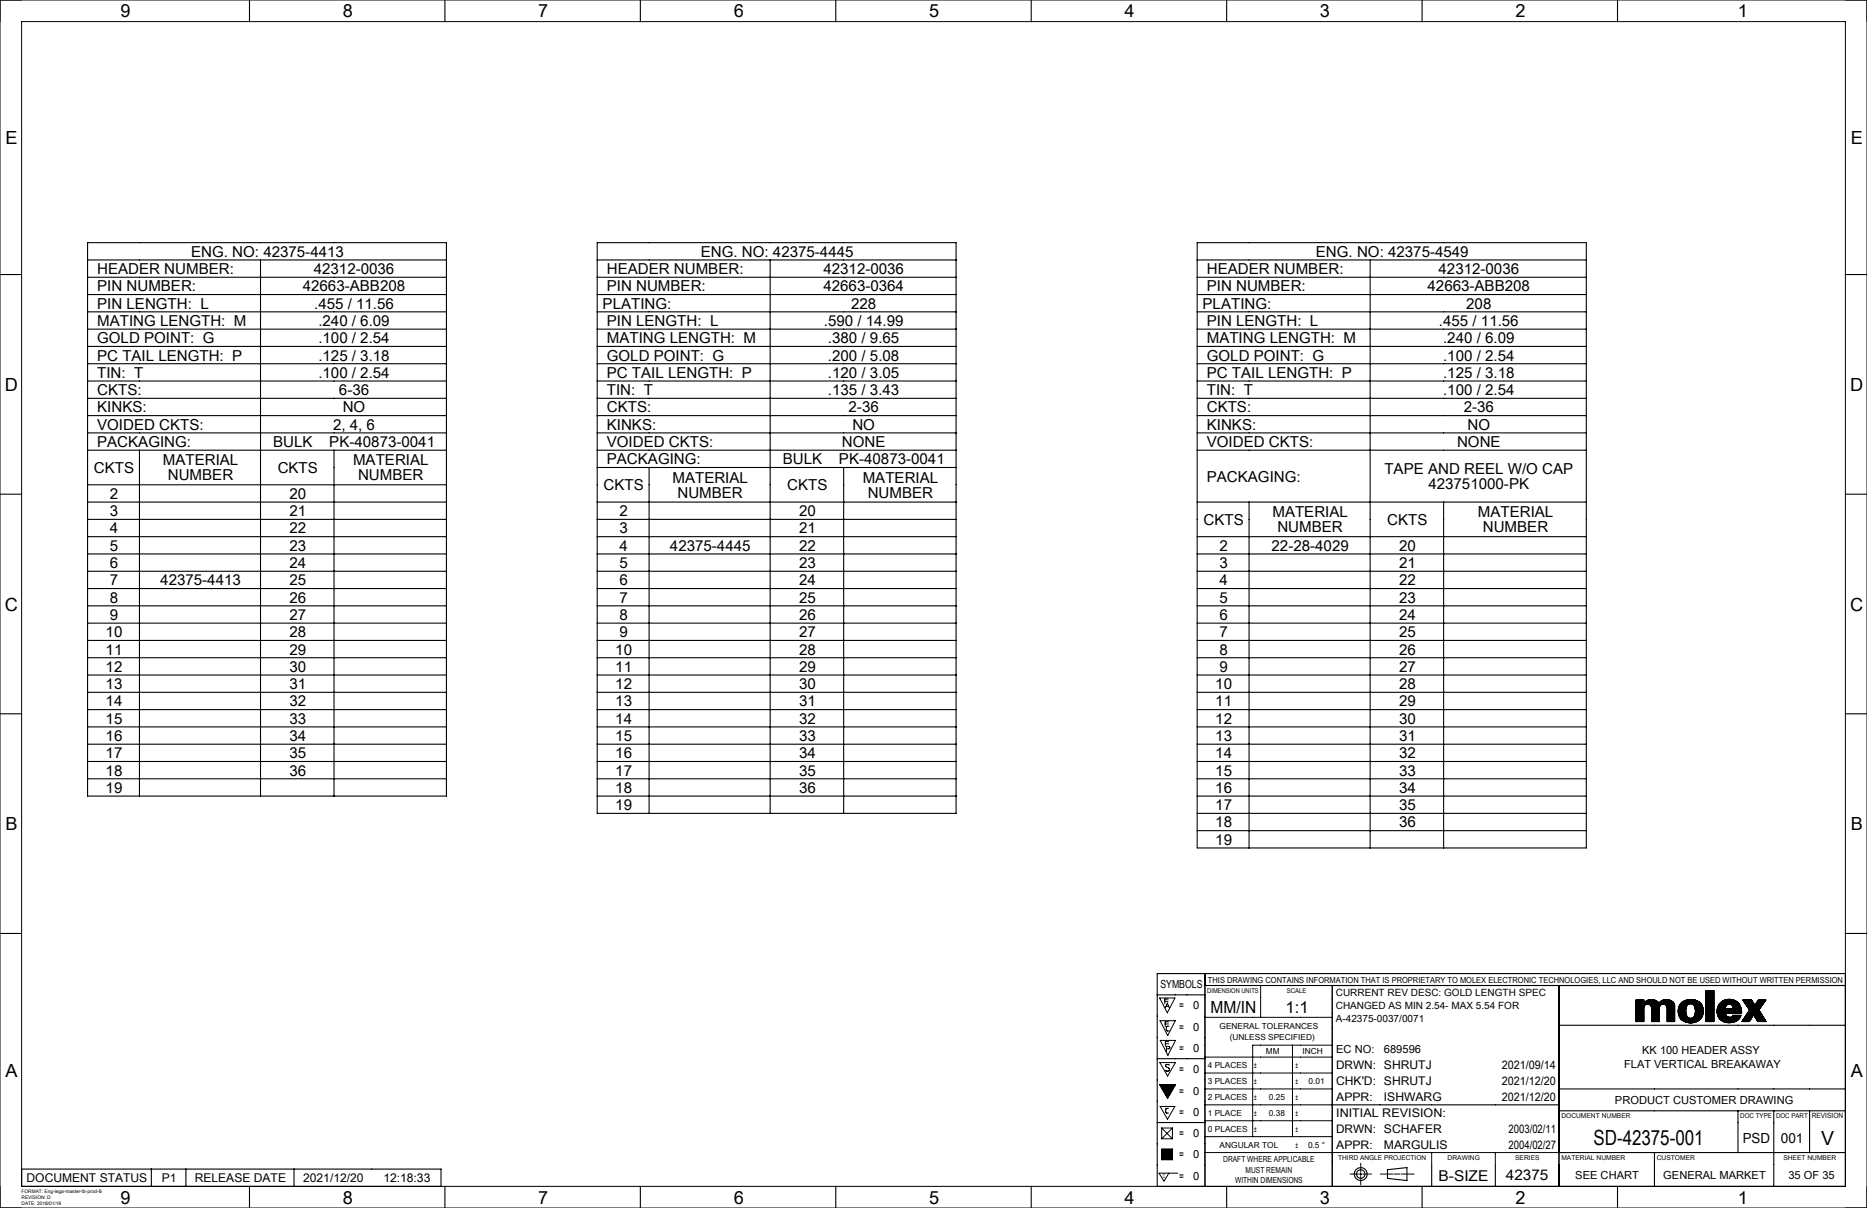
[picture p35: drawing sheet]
<svg xmlns="http://www.w3.org/2000/svg" width="432mm" height="279mm" viewBox="0 0 432 279" stroke-linecap="round" stroke-linejoin="round" font-family="sans-serif">
<defs><g id="words">
<text font-size="4.8" x="368.6" y="264.8">SD-42375-001</text>
<text font-size="4.5" x="421.2" y="264.7">V</text>
<g font-size="4.2">
<text x="27.8" y="4">9</text>
<text x="79.3" y="4">8</text>
<text x="124.5" y="4">7</text>
<text x="169.7" y="4">6</text>
<text x="214.9" y="4">5</text>
<text x="260.1" y="4">4</text>
<text x="305.3" y="4">3</text>
<text x="350.5" y="4">2</text>
<text x="401.9" y="4">1</text>
<text x="1.3" y="33.3">E</text>
<text x="428.1" y="33.3">E</text>
<text x="1.1" y="90.4">D</text>
<text x="427.9" y="90.4">D</text>
<text x="1.1" y="141.2">C</text>
<text x="427.9" y="141.2">C</text>
<text x="1.3" y="192">B</text>
<text x="428.1" y="192">B</text>
<text x="1.3" y="249.2">A</text>
<text x="428.1" y="249.2">A</text>
<text x="27.8" y="278.4">9</text>
<text x="79.3" y="278.4">8</text>
<text x="124.5" y="278.4">7</text>
<text x="169.7" y="278.4">6</text>
<text x="214.9" y="278.4">5</text>
<text x="260.1" y="278.4">4</text>
<text x="305.3" y="278.4">3</text>
<text x="350.5" y="278.4">2</text>
<text x="401.9" y="278.4">1</text>
</g>
<g font-size="3.9">
<text x="280" y="234.4">MM/IN</text>
<text x="297.3" y="234.4">1:1</text>
</g>
<g font-size="3.5">
<text x="44.2" y="59.4">ENG. NO: 42375-4413</text>
<text x="162.1" y="59.4">ENG. NO: 42375-4445</text>
<text x="304.3" y="59.4">ENG. NO: 42375-4549</text>
<text x="22.5" y="63.4">HEADER NUMBER:</text>
<text x="72.6" y="63.4">42312-0036</text>
<text x="140.3" y="63.4">HEADER NUMBER:</text>
<text x="190.4" y="63.4">42312-0036</text>
<text x="279.1" y="63.4">HEADER NUMBER:</text>
<text x="332.7" y="63.4">42312-0036</text>
<text x="22.5" y="71.4">PIN LENGTH: L</text>
<text x="22.5" y="67.4">PIN NUMBER:</text>
<text x="70" y="67.4">42663-ABB208</text>
<text x="72.7" y="71.4">.455 / 11.56</text>
<text x="139.4" y="71.4">PLATING:</text>
<text x="140.3" y="67.4">PIN NUMBER:</text>
<text x="190.4" y="67.4">42663-0364</text>
<text x="196.9" y="71.4">228</text>
<text x="278.1" y="71.4">PLATING:</text>
<text x="279.1" y="67.4">PIN NUMBER:</text>
<text x="330.2" y="67.4">42663-ABB208</text>
<text x="339.1" y="71.4">208</text>
<text x="22.5" y="75.4">MATING LENGTH: M</text>
<text x="73.6" y="75.4">.240 / 6.09</text>
<text x="140.3" y="75.4">PIN LENGTH: L</text>
<text x="190.5" y="75.4">.590 / 14.99</text>
<text x="279.1" y="75.4">PIN LENGTH: L</text>
<text x="332.8" y="75.4">.455 / 11.56</text>
<text x="22.5" y="79.4">GOLD POINT: G</text>
<text x="22.5" y="83.4">PC TAIL LENGTH: P</text>
<text x="73.6" y="79.4">.100 / 2.54</text>
<text x="73.6" y="83.4">.125 / 3.18</text>
<text x="140.3" y="83.4">GOLD POINT: G</text>
<text x="140.3" y="79.4">MATING LENGTH: M</text>
<text x="191.5" y="79.4">.380 / 9.65</text>
<text x="191.5" y="83.4">.200 / 5.08</text>
<text x="279.1" y="83.4">GOLD POINT: G</text>
<text x="279.1" y="79.4">MATING LENGTH: M</text>
<text x="333.8" y="79.4">.240 / 6.09</text>
<text x="333.8" y="83.4">.100 / 2.54</text>
<text x="22.5" y="87.4">TIN: T</text>
<text x="73.6" y="87.4">.100 / 2.54</text>
<text x="140.3" y="87.4">PC TAIL LENGTH: P</text>
<text x="191.5" y="87.4">.120 / 3.05</text>
<text x="279.1" y="87.4">PC TAIL LENGTH: P</text>
<text x="333.8" y="87.4">.125 / 3.18</text>
<text x="22.5" y="91.4">CKTS:</text>
<text x="22.5" y="95.4">KINKS:</text>
<text x="78.4" y="91.4">6-36</text>
<text x="79.3" y="95.4">NO</text>
<text x="140.3" y="91.4">TIN: T</text>
<text x="140.3" y="95.4">CKTS:</text>
<text x="191.5" y="91.4">.135 / 3.43</text>
<text x="196.3" y="95.4">2-36</text>
<text x="279.1" y="91.4">TIN: T</text>
<text x="279.1" y="95.4">CKTS:</text>
<text x="333.8" y="91.4">.100 / 2.54</text>
<text x="338.5" y="95.4">2-36</text>
<text x="22.5" y="99.4">VOIDED CKTS:</text>
<text x="77" y="99.4">2, 4, 6</text>
<text x="140.3" y="99.4">KINKS:</text>
<text x="197.1" y="99.4">NO</text>
<text x="279.1" y="99.4">KINKS:</text>
<text x="339.4" y="99.4">NO</text>
<text x="22.5" y="103.4">PACKAGING:</text>
<text x="37.7" y="107.6">MATERIAL</text>
<text x="63.2" y="103.4">BULK</text>
<text x="76.2" y="103.4">PK-40873-0041</text>
<text x="81.7" y="107.6">MATERIAL</text>
<text x="140.3" y="107.4">PACKAGING:</text>
<text x="140.3" y="103.4">VOIDED CKTS:</text>
<text x="181" y="107.4">BULK</text>
<text x="194" y="107.4">PK-40873-0041</text>
<text x="194.7" y="103.4">NONE</text>
<text x="279.1" y="103.4">VOIDED CKTS:</text>
<text x="337" y="103.4">NONE</text>
<text x="21.7" y="109.4">CKTS</text>
<text x="38.8" y="111.1">NUMBER</text>
<text x="64.2" y="109.4">CKTS</text>
<text x="82.8" y="111.1">NUMBER</text>
<text x="139.6" y="113.4">CKTS</text>
<text x="155.5" y="111.6">MATERIAL</text>
<text x="182.1" y="113.4">CKTS</text>
<text x="199.5" y="111.6">MATERIAL</text>
<text x="279.1" y="111.4">PACKAGING:</text>
<text x="320.2" y="109.7">TAPE AND REEL W/O CAP</text>
<text x="330.4" y="113.1">423751000-PK</text>
<text x="25.4" y="115.4">2</text>
<text x="25.4" y="119.4">3</text>
<text x="66.9" y="115.4">20</text>
<text x="66.9" y="119.4">21</text>
<text x="143.3" y="119.4">2</text>
<text x="156.7" y="115.1">NUMBER</text>
<text x="184.8" y="119.4">20</text>
<text x="200.7" y="115.1">NUMBER</text>
<text x="294.3" y="119.6">MATERIAL</text>
<text x="341.8" y="119.6">MATERIAL</text>
<text x="25.4" y="123.4">4</text>
<text x="66.9" y="123.4">22</text>
<text x="143.3" y="123.4">3</text>
<text x="184.8" y="123.4">21</text>
<text x="278.4" y="121.4">CKTS</text>
<text x="295.4" y="123.1">NUMBER</text>
<text x="320.9" y="121.4">CKTS</text>
<text x="342.9" y="123.1">NUMBER</text>
<text x="25.4" y="127.4">5</text>
<text x="25.4" y="131.4">6</text>
<text x="66.9" y="127.4">23</text>
<text x="66.9" y="131.4">24</text>
<text x="143.3" y="127.4">4</text>
<text x="143.3" y="131.4">5</text>
<text x="154.9" y="127.4">42375-4445</text>
<text x="184.8" y="127.4">22</text>
<text x="184.8" y="131.4">23</text>
<text x="282" y="127.4">2</text>
<text x="282" y="131.4">3</text>
<text x="294.1" y="127.4">22-28-4029</text>
<text x="323.6" y="127.4">20</text>
<text x="323.6" y="131.4">21</text>
<text x="25.4" y="135.4">7</text>
<text x="37.1" y="135.4">42375-4413</text>
<text x="66.9" y="135.4">25</text>
<text x="143.3" y="135.4">6</text>
<text x="184.8" y="135.4">24</text>
<text x="282" y="135.4">4</text>
<text x="323.6" y="135.4">22</text>
<text x="25.4" y="139.4">8</text>
<text x="25.4" y="143.4">9</text>
<text x="66.9" y="139.4">26</text>
<text x="66.9" y="143.4">27</text>
<text x="143.3" y="139.4">7</text>
<text x="143.3" y="143.4">8</text>
<text x="184.8" y="139.4">25</text>
<text x="184.8" y="143.4">26</text>
<text x="282" y="139.4">5</text>
<text x="282" y="143.4">6</text>
<text x="323.6" y="139.4">23</text>
<text x="323.6" y="143.4">24</text>
<text x="24.4" y="147.4">10</text>
<text x="66.9" y="147.4">28</text>
<text x="143.3" y="147.4">9</text>
<text x="184.8" y="147.4">27</text>
<text x="282" y="147.4">7</text>
<text x="323.6" y="147.4">25</text>
<text x="24.4" y="151.4">11</text>
<text x="24.4" y="155.4">12</text>
<text x="66.9" y="151.4">29</text>
<text x="66.9" y="155.4">30</text>
<text x="142.3" y="151.4">10</text>
<text x="142.3" y="155.4">11</text>
<text x="184.8" y="151.4">28</text>
<text x="184.8" y="155.4">29</text>
<text x="282" y="151.4">8</text>
<text x="282" y="155.4">9</text>
<text x="323.6" y="151.4">26</text>
<text x="323.6" y="155.4">27</text>
<text x="24.4" y="159.4">13</text>
<text x="66.9" y="159.4">31</text>
<text x="142.3" y="159.4">12</text>
<text x="184.8" y="159.4">30</text>
<text x="281.1" y="159.4">10</text>
<text x="323.6" y="159.4">28</text>
<text x="24.4" y="163.4">14</text>
<text x="24.4" y="167.4">15</text>
<text x="66.9" y="163.4">32</text>
<text x="66.9" y="167.4">33</text>
<text x="142.3" y="163.4">13</text>
<text x="142.3" y="167.4">14</text>
<text x="184.8" y="163.4">31</text>
<text x="184.8" y="167.4">32</text>
<text x="281.1" y="163.4">11</text>
<text x="281.1" y="167.4">12</text>
<text x="323.6" y="163.4">29</text>
<text x="323.6" y="167.4">30</text>
<text x="24.4" y="171.4">16</text>
<text x="66.9" y="171.4">34</text>
<text x="142.3" y="171.4">15</text>
<text x="184.8" y="171.4">33</text>
<text x="281.1" y="171.4">13</text>
<text x="323.6" y="171.4">31</text>
<text x="24.4" y="175.4">17</text>
<text x="24.4" y="179.4">18</text>
<text x="66.9" y="175.4">35</text>
<text x="66.9" y="179.4">36</text>
<text x="142.3" y="175.4">16</text>
<text x="142.3" y="179.4">17</text>
<text x="184.8" y="175.4">34</text>
<text x="184.8" y="179.4">35</text>
<text x="281.1" y="175.4">14</text>
<text x="281.1" y="179.4">15</text>
<text x="323.6" y="175.4">32</text>
<text x="323.6" y="179.4">33</text>
<text x="24.4" y="183.4">19</text>
<text x="142.3" y="183.4">18</text>
<text x="184.8" y="183.4">36</text>
<text x="281.1" y="183.4">16</text>
<text x="323.6" y="183.4">34</text>
<text x="142.3" y="187.4">19</text>
<text x="281.1" y="187.4">17</text>
<text x="281.1" y="191.4">18</text>
<text x="323.6" y="187.4">35</text>
<text x="323.6" y="191.4">36</text>
<text x="281.1" y="195.4">19</text>
<text x="332.7" y="273">B-SIZE</text>
</g>
<text font-size="3.4" x="348.3" y="273">42375</text>
<g font-size="3.2">
<text x="403.1" y="264.3">PSD</text>
<text x="411.9" y="264.3">001</text>
</g>
<g font-size="2.8">
<text x="309" y="251">CHK'D: SHRUTJ</text>
<text x="320.1" y="254.6">ISHWARG</text>
<text x="309" y="258.3">INITIAL REVISION:</text>
<text x="320.1" y="265.7">MARGULIS</text>
<text x="6.1" y="273.4">DOCUMENT STATUS</text>
<text x="37.4" y="273.4">P1</text>
<text x="45" y="273.4">RELEASE DATE</text>
<text x="70.1" y="273.4">2021/12/20</text>
<text x="88.7" y="273.4">12:18:33</text>
</g>
<g font-size="2.7">
<text x="309" y="247.3">DRWN: SHRUTJ</text>
<text x="347.4" y="247.3">2021/09/14</text>
<text x="347.4" y="250.9">2021/12/20</text>
<text x="309" y="254.6">APPR:</text>
<text x="347.4" y="254.6">2021/12/20</text>
<text x="309" y="262">DRWN: SCHAFER</text>
<text x="348.9" y="262">2003/02/11</text>
<text x="309" y="265.7">APPR:</text>
<text x="348.9" y="265.7">2004/02/27</text>
</g>
<g font-size="2.6">
<text x="268.4" y="228.6">SYMBOLS</text>
<text x="272.7" y="233.5">=</text>
<text x="276" y="233.5">0</text>
<text x="272.7" y="238.4">=</text>
<text x="276" y="238.4">0</text>
<text x="272.7" y="243.3">=</text>
<text x="276" y="243.3">0</text>
<text x="309" y="243.6">EC NO:</text>
<text x="320.1" y="243.6">689596</text>
<text x="379.8" y="243.8">KK 100 HEADER ASSY</text>
<text x="272.7" y="248.2">=</text>
<text x="276" y="248.3">0</text>
<text x="375.6" y="247.1">FLAT VERTICAL BREAKAWAY</text>
<text x="272.7" y="253.2">=</text>
<text x="276" y="253.2">0</text>
<text x="373.5" y="255.3">PRODUCT CUSTOMER DRAWING</text>
<text x="272.7" y="258.1">=</text>
<text x="272.7" y="263">=</text>
<text x="276" y="258.1">0</text>
<text x="276" y="263">0</text>
<text x="272.7" y="267.9">=</text>
<text x="276" y="267.9">0</text>
<text x="272.7" y="272.9">=</text>
<text x="276" y="272.9">0</text>
<text x="364.3" y="272.8">SEE CHART</text>
<text x="384.7" y="272.8">GENERAL MARKET</text>
<text x="413.6" y="272.8">35 OF 35</text>
</g>
<g font-size="2.3">
<text x="308.9" y="230.5">CURRENT REV DESC: GOLD LENGTH SPEC</text>
<text x="308.9" y="233.4">CHANGED AS MIN 2.54- MAX 5.54 FOR</text>
<text x="308.9" y="236.3">A-42375-0037/0071</text>
</g>
<g font-size="1.9">
<text x="279.4" y="227.3">THIS DRAWING CONTAINS INFORMATION THAT IS PROPRIETARY TO MOLEX ELECTRONIC TECHNOLOGIES, LLC AND SHOULD NOT BE USED WITHOUT WRITTEN PERMISSION</text>
<text x="282.1" y="238">GENERAL TOLERANCES</text>
<text x="284.4" y="240.4">(UNLESS SPECIFIED)</text>
<text x="292.8" y="243.8">MM</text>
<text x="301.2" y="243.8">INCH</text>
<text x="279.4" y="247">4 PLACES</text>
<text x="279.4" y="250.7">3 PLACES</text>
<text x="290.1" y="247">±</text>
<text x="290.1" y="250.7">±</text>
<text x="299.6" y="247">±</text>
<text x="299.6" y="250.7">±</text>
<text x="302.6" y="250.7">0.01</text>
<text x="279.4" y="254.4">2 PLACES</text>
<text x="290.1" y="254.4">±</text>
<text x="293.4" y="254.4">0.25</text>
<text x="299.6" y="254.4">±</text>
<text x="279.4" y="258.1">1 PLACE</text>
<text x="279.4" y="261.8">0 PLACES</text>
<text x="290.1" y="258.1">±</text>
<text x="290.1" y="261.7">±</text>
<text x="293.4" y="258.1">0.38</text>
<text x="299.6" y="258.1">±</text>
<text x="299.6" y="261.7">±</text>
<text x="282.1" y="265.4">ANGULAR TOL</text>
<text x="282.9" y="268.7">DRAFT WHERE APPLICABLE</text>
<text x="299.6" y="265.4">±</text>
<text x="302.5" y="265.4">0.5 °</text>
<text x="285.7" y="273.6">WITHIN DIMENSIONS</text>
<text x="288.1" y="271.2">MUST REMAIN</text>
</g>
<text font-size="1.7" x="419" y="258.6">REVISION</text>
<g font-size="1.5">
<text x="279.2" y="229.6">DIMENSION UNITS</text>
<text x="297.6" y="229.6">SCALE</text>
<text x="361.1" y="258.6">DOCUMENT NUMBER</text>
<text x="402.5" y="258.6">DOC TYPE</text>
<text x="410.8" y="258.6">DOC PART</text>
<text x="309.5" y="268.3">THIRD ANGLE PROJECTION</text>
<text x="334.8" y="268.3">DRAWING</text>
<text x="350.4" y="268.3">SERIES</text>
<text x="361.1" y="268.2">MATERIAL NUMBER</text>
<text x="383.2" y="268.3">CUSTOMER</text>
<text x="412.5" y="268.3">SHEET NUMBER</text>
</g>
<text font-size="1.3" x="268.9" y="272.5">C</text>
<g font-size="1.1">
<text x="5" y="276">FORMAT: Eng-lega-master-tb-prod-B</text>
<text x="5" y="277.4">REVISION: D</text>
<text x="5" y="278.8">DATE: 2018/01/18</text>
</g>
</g></defs>
<g fill="none" stroke="#000" stroke-width=".23">
<path d="M0 0h431.8v279.4h-431.8zM5 5h421.8v269.4h-421.8zM268.2 230.8h3.5l-1.7 3.5zM268.3 236.1h3.5l-1.7 3.4zM269.4 231.6h.8M269.5 236.8h.7M269.5 233.1l.5-1.1 .4 1.1M269.7 232.8h.6M270.2 231.1h-.8v1.1M270.2 236.3h-.7v1.1M270.4 237.4h-.5l-.2 .3 .1 .6 .6 .2M278.7 235.3h29.4"/>
<path d="M291.6 227.9v7.4M378.4 231.3h1.8M378.4 231.3v5h1.8v-3.2M378.4 231.3h.1M378.5 231.3l-.1 .1M378.6 231.3l-.2 .2M378.7 231.3l-.3 .3M378.8 231.3l-.4 .4M378.9 231.3l-.5 .5M379 231.3l-.6 .6M379.1 231.3l-.7 .7M379.2 231.3l-.8 .8"/>
<path d="M379.3 231.3l-.9 .9M379.4 231.3l-1 1M379.5 231.3l-1.1 1.1M379.6 231.3l-1.2 1.2M379.7 231.3l-1.3 1.3M379.8 231.3l-1.4 1.4M379.9 231.3l-1.5 1.5M380 231.3l-1.6 1.6M380.1 231.3l-1.7 1.7M380.2 233.1a.89 .89 0 0 1 .9-.9 .89 .89 0 0 1 .9 .9M380.2 236.2l-.1 .1M380.2 236.1l-.2 .2"/>
<path d="M380.2 236l-.3 .3M380.2 235.9l-.4 .4M380.2 235.8l-.5 .5M380.2 235.7l-.6 .6M380.2 235.6l-.7 .7M380.2 235.5l-.8 .8M380.2 235.4l-.9 .9M380.2 235.3l-1.1 1M380.2 235.2l-1.1 1.1M380.2 235.1l-1.2 1.2M380.2 235l-1.3 1.3M380.2 234.8l-1.5 1.5"/>
<path d="M380.2 234.7l-1.6 1.6M380.2 234.6l-1.7 1.7M380.2 234.5l-1.8 1.8M380.2 234.4l-1.8 1.9M380.2 234.4l-1.8 1.8M380.2 234.3l-1.8 1.8M380.2 234.2l-1.8 1.8M380.2 234.1l-1.8 1.8M380.2 233.9l-1.8 1.9M380.2 233.9l-1.8 1.8M380.2 233.8l-1.8 1.8M380.2 233.7l-1.8 1.9"/>
<path d="M380.2 233.6l-1.8 1.8M380.2 233.5l-1.8 1.9M380.2 233.5l-1.8 1.8M380.2 233.4l-1.8 1.8M380.2 233.3l-1.8 1.8M380.2 233.2l-1.8 1.8M380.2 231.3v.7a2.29 2.29 0 0 1 3.5 0M380.2 233l-1.8 1.9M380.2 231.9l-1.8 1.8M380.2 231.8l-1.8 1.8M380.2 231.7l-1.8 1.9M380.2 231.7l-1.8 1.8"/>
<path d="M380.2 231.6l-1.8 1.8M380.2 231.5l-1.8 1.8M380.2 231.4l-1.8 1.8M380.2 231.3l-1.8 1.8M380.2 233l-1.8 1.8M380.2 232.9l-1.8 1.8M380.3 232.7l-1.9 2M380.6 231.6l-2.2 2.2M380.8 231.5l-2.4 2.4M381 231.4l-2.6 2.6M381.1 231.3l-2.7 2.8M381.2 231.3l-2.8 2.8"/>
<path d="M381.4 231.2l-3 3M381.5 231.2l-3.1 3.1M381.5 231.2l-3.1 3.2M381.7 231.2l-3.3 3.3M381.7 232.5l1.2-1.1-1.1 1.1M381.9 231.2l-1.3 1.2M381.9 231.2l-1.1 1.1M382 232.9l1.3-1.3-1.3 1.4M382 233.1v3.2h1.8v-3.2M382 231.2l-1.1 1.1M382.1 231.2l-1.1 1M382.2 231.2l-1.1 1"/>
<path d="M382.2 231.2l-1 1M382.3 231.2l-1.1 1M382.4 231.2l-1.1 1.1M382.4 231.2l-1 1.1M382.5 231.3l-1.1 1M382.6 231.3l-1.1 1M382.6 231.3l-1.1 1.1M382.7 231.3l-1.1 1.1M382.8 231.4l-1.1 1.1M383.1 231.5l-1.3 1.1M383.1 231.5l-1.2 1.3 1.3-1.3M383.2 231.6l-1.3 1.3"/>
<path d="M383.4 231.7l-1.4 1.4M383.4 231.7l-1.4 1.5M383.4 231.8l-1.4 1.4M383.5 231.8l-1.5 1.5M383.5 231.8l-1.5 1.6M383.6 231.9l-1.6 1.6M383.6 231.9l-1.6 1.7M383.7 232l-1.7 1.6M383.8 233.1a.89 .89 0 0 1 .9-.9 .89 .89 0 0 1 .9 .9M383.8 236.3h.1M383.8 236.2l-.1 .1M383.8 236.1l-.2 .2"/>
<path d="M383.8 236l-.3 .3M383.8 235.9l-.4 .4M383.8 235.8l-.5 .5M383.8 235.7l-.6 .6M383.8 235.6l-.7 .7M383.8 235.5l-.8 .8M383.8 235.4l-.9 .9M383.8 235.2l-1.1 1.1M383.8 235.1l-1.2 1.2M383.8 235l-1.3 1.3M383.8 234.9l-1.4 1.4M383.8 234.8l-1.5 1.5"/>
<path d="M383.8 234.7l-1.6 1.6M383.8 234.6l-1.7 1.7M383.8 234.5l-1.8 1.8M383.8 234.3l-1.8 1.9M383.8 234.3l-1.8 1.8M383.8 234.2l-1.8 1.8M383.8 234.1l-1.8 1.8M383.8 234l-1.8 1.9M383.8 233.9l-1.8 1.9M383.8 233.9l-1.8 1.8M383.8 233.8l-1.8 1.8M383.8 233.7l-1.8 1.9"/>
<path d="M383.8 233.6l-1.8 1.8M383.8 233.4l-1.8 1.9M383.8 233.4l-1.8 1.8M383.8 233.3l-1.8 1.8M383.8 233.2l-1.8 1.8M383.8 233.1l-1.8 1.9M383.8 233l-1.8 1.9M383.8 232.9l-1.8 1.9M383.8 232.9l-1.8 1.8M384 232.6l-2 2.1M384.2 231.5l-2.2 2.3M384.4 231.4l-2.4 2.4"/>
<path d="M384.5 231.4l-2.5 2.5M384.7 231.3l-2.7 2.7M384.8 231.3l-2.8 2.8M384.8 231.2l-2.8 2.9M385 231.2l-3 3M385.1 231.2l-3.1 3.1M385.2 231.2l-3.2 3.2M385.3 231.2l-3.3 3.3M385.5 231.2l-1.3 1.2M385.5 231.2l-1.1 1.1M385.6 231.2l-1.1 1.1M385.6 233.6l1.6-1.6-1.6 1.6"/>
<path d="M385.6 233.1v3.2M385.7 231.2l-1.1 1M385.7 231.2l-1 1M385.8 231.2l-1 1M385.9 231.2l-1.1 1M385.9 231.2l-1 1.1M386 231.3l-1 1M386.1 231.3l-1.1 1M386.1 231.3l-1 1M386.2 231.3l-1.1 1.1M386.2 231.3l-1 1.1M386.3 231.4l-1 1 1.1-1"/>
<path d="M386.4 231.4l-1.1 1.1M386.5 231.4l-1.1 1.1M386.5 231.5l-1.1 1.1 1.2-1.1M386.6 231.5l-1.1 1.3M386.8 231.6l-1.3 1.3M386.8 231.7l-1.2 1.3 1.2-1.3M386.9 231.8l-1.3 1.3M387 231.8a2.3 2.3 0 0 0-3.3 .2M387 231.8l.3 .8M387 231.8l-1.4 1.4M387 231.8l-1.4 1.5M387.1 231.9l-1.5 1.5"/>
<path d="M387.1 231.9l-1.5 1.6M387.2 232.1l-1.6 1.6M387.2 232.2l-1.6 1.6M387.2 232.2l-1.6 1.7M387.3 232.2l-1.7 1.8M387.3 232.3l-1.7 1.7M387.3 232.4l-1.7 1.8M387.3 232.5l-1.7 1.7M387.3 234.9l-1.4 1.4M387.3 234.8l-1.4 1.5M387.3 234.8l-1.5 1.5M387.3 234.6l-1.6 1.7"/>
<path d="M387.3 234.6l-1.7 1.7M387.3 234.5l-1.7 1.8M387.3 234.4l-1.7 1.8M387.3 234.3l-1.7 1.8M387.3 234.3l-1.7 1.7M387.3 234.2l-1.7 1.8M387.3 234.1l-1.7 1.7M387.3 234l-1.7 1.8M387.3 233.9l-1.7 1.8M387.3 233.9l-1.7 1.7M387.3 233.7l-1.7 1.8M387.3 233.7l-1.7 1.7"/>
<path d="M387.3 233.6l-1.7 1.8M387.3 233.5l-1.7 1.8M387.3 233.4l-1.7 1.8M387.3 233.4l-1.7 1.7M387.3 233.3l-1.7 1.8M387.3 233.2l-1.7 1.7M387.3 233.1l-1.7 1.8M387.3 233l-1.7 1.8M387.3 233l-1.7 1.7M387.3 232.8l-1.7 1.8M387.3 232.8l-1.7 1.7M387.3 232.7l-1.7 1.8"/>
<path d="M387.3 232.6l-1.7 1.8M387.3 232.5l-1.7 1.8M387.3 236.3h.1M387.3 236.2l-.1 .1M387.3 236.1l-.1 .2M387.3 236.1l-.2 .2M387.3 236l-.3 .3M387.3 235.9l-.4 .4M387.3 235.8l-.4 .5M387.3 235.8l-.5 .5M387.3 235.7l-.5 .6M387.3 235.7l-.6 .6"/>
<path d="M387.3 235.5l-.7 .8M387.3 235.5l-.8 .8M387.3 235.4l-.8 .9M387.3 235.3l-1 1M387.3 235.2l-1 1.1M387.3 235.2l-1.1 1.1M387.3 235.1l-1.2 1.2M387.3 235l-1.3 1.3M387.3 232.6v3.7h-1.7M388.5 235.3l.6 .7M389 231.8l-.3 .4M389.2 236.1l1-1-1 1"/>
<path d="M389.2 231.7l-.7 .7M389.3 231.6l-.8 .9M389.5 231.5l-1.1 1.1M389.5 236.2l1-.8-.9 .9M389.7 231.4l-1.4 1.4M389.8 231.4l-1.5 1.5M389.9 231.4l-1.6 1.6M389.9 233.9l-1.4 1.4M389.9 234l-1.4 1.4M389.9 233.8l-1.4 1.4M389.9 233.7l-1.5 1.5M389.9 234l-1.3 1.4"/>
<path d="M389.9 233.6l-1.5 1.6M389.9 233.6l-1.5 1.5M389.9 234.2l-1.3 1.3 1.3-1.3M389.9 233.5l-1.5 1.5M389.9 234.3l-1.2 1.3M389.9 233.4l-1.6 1.6M389.9 234.4l-1.2 1.2M389.9 233.3l-1.6 1.6M389.9 234.5l-1.1 1.2 1.2-1.1M390 233.1l-1.7 1.8M390 234.7l-1.1 1.1M390 233l-1.7 1.8 1.7-1.8"/>
<path d="M390 234.7l-1.1 1.2M390 234.8l-1.1 1.1M390.1 231.3l-1.9 1.9M390.1 234.9l-1.1 1M390.1 232.8l-1.9 1.9M390.1 234.9l-1 1.1 1-1M390.1 232.7l-1.9 1.9M390.1 235l-.9 1M390.2 235.2l-.9 .9M390.3 235.2l-1 .9M390.3 231.2l-2.1 2.2M390.3 235.2l-.9 1"/>
<path d="M390.4 235.3l-.9 .9M390.4 231.2l-2.2 2.2M390.4 232.4a1.13 1.13 0 0 1 1.3 0 1.13 1.13 0 0 1 .4 1.2v.5a1.15 1.15 0 0 1-1.1 1.4 1.15 1.15 0 0 1-1.1-1.4l.2-1.3zM390.4 231.2l-2.3 2.3M390.5 235.4l-.8 .9 .9-.9M390.6 231.2l-2.5 2.4M390.6 235.5l-.8 .8M390.7 231.2l-2.6 2.5M390.7 235.5l-.9 .9 1-.9M390.7 231.2l-2.6 2.6M390.8 235.5l-.9 .9M390.9 231.2l-2.8 2.7"/>
<path d="M390.9 231.2l-2.8 2.8M390.9 235.5l-.9 .9M391 235.5l-.9 .9M391 231.2l-2.9 2.8M391 235.5l-.9 1M391.1 231.2l-3 2.9M391.2 231.2l-3.1 3M391.2 235.5l-1 1M391.2 235.5l-.9 1M391.3 231.2l-3.1 3.1M391.3 235.5l-1 1M391.4 231.2l-3.2 3.2"/>
<path d="M391.5 231.2l-3.3 3.3 3.3-3.3M391.6 231.2l-1.1 1.1M391.6 235.3l-1.2 1.2M391.7 231.2l-1.1 1M391.7 231.2l-.9 1M391.8 231.3l-.9 .9M391.9 232.7l1-1-1 1M391.9 231.3l-.9 .9M391.9 231.3l-.8 .9M392 234.8l1.8-1.8-1.9 1.9M392 231.3l-.9 .9M392 234.5l1.8-1.7-1.8 1.7"/>
<path d="M392.1 231.3l-.9 .9M392.1 234l1.5-1.5-1.5 1.6M392.1 231.3l-.8 .9M392.2 231.4l-.9 .8M392.3 231.4l-.9 .8M392.3 231.4l-.9 .9M392.4 231.4l-.9 .9M392.5 231.5l-.9 .9M392.6 231.5l-.9 .9M392.7 231.6l-1 .9M392.7 231.6l-.9 1 .9-1M392.8 231.6l-1 1"/>
<path d="M392.9 231.7a2.97 2.97 0 0 0-4.8 2.2l.4 1.4M392.9 231.7a2.8 2.8 0 0 1 .7 3.6M393 231.7l-1.1 1.1M393 231.8l-1.1 1M393.1 231.8l-1.1 1.2M393.2 231.9l-1.2 1.2M393.2 232l-1.2 1.2 1.3-1.2M393.3 235.7l-.1 .1M393.3 232l-1.2 1.3M393.4 232.1l-1.3 1.3M393.4 232.1l-1.3 1.4M393.5 232.2l-1.4 1.4"/>
<path d="M393.5 232.2l-1.4 1.5M393.5 232.3l-1.4 1.4M393.6 232.4l-1.5 1.4M393.6 232.4l-1.5 1.5M393.6 235.3a3.3 3.3 0 0 1-4.5 .7M393.6 235.3l-.8 .8M393.7 235.2l-1 1M393.7 232.6l-1.6 1.6M393.7 232.6l-1.6 1.7M393.7 235.1l-1.2 1.1M393.7 232.7l-1.6 1.7M393.8 232.9l-1.8 1.8"/>
<path d="M393.8 234.9l-1.5 1.4M393.8 234.8l-1.6 1.6M393.8 234.7l-1.7 1.7M393.8 233l-2 2.2M393.9 233.1l-3.4 3.4M393.9 233.2l-3.4 3.3M393.9 234.5l-1.9 2M393.9 233.2l-3.3 3.4M393.9 234.5l-2 2M393.9 233.3l-3.2 3.3M393.9 234.4l-2.1 2.1M393.9 233.4l-3.2 3.2"/>
<path d="M393.9 233.4l-3.1 3.2M393.9 234.3l-2.2 2.2M393.9 234.2l-2.3 2.3M393.9 233.5l-3 3.1M393.9 233.6l-3 3M394 234.1l-2.6 2.5M394 234l-2.6 2.6M394 233.8l-2.9 2.8M394 233.7l-2.9 2.9M394 233.9l-2.7 2.7M394 233.8l-2.8 2.8M394.6 229.1h1.8v7.2h-1.8z"/>
<path d="M394.6 229.1h.1M394.7 229.1l-.1 .1M394.7 229.1l-.1 .2M394.8 229.1l-.2 .2M394.8 229.1l-.2 .3M394.9 229.1l-.3 .3M395 229.1l-.4 .4M395 229.1l-.4 .5M395.1 229.1l-.5 .6M395.2 229.1l-.6 .6M395.3 229.1l-.7 .7M395.4 229.1l-.8 .8"/>
<path d="M395.4 229.1l-.8 .9M395.5 229.1l-.9 .9M395.6 229.1l-1 1.1M395.7 229.1l-1.1 1.1M395.8 229.1l-1.2 1.2M395.9 229.1l-1.3 1.3M396 229.1l-1.4 1.5M396.1 229.1l-1.5 1.5M396.2 229.1l-1.6 1.6M396.3 229.1l-1.7 1.7M396.3 229.1l-1.7 1.8M396.4 236.2l-.1 .1"/>
<path d="M396.4 236l-.2 .3M396.4 236l-.3 .3M396.4 235.9l-.4 .4M396.4 235.8l-.5 .5M396.4 235.7l-.5 .6M396.4 235.6l-.7 .7M396.4 235.5l-.8 .8M396.4 235.4l-.9 .9M396.4 235.3l-1 1M396.4 235.2l-1.1 1.1M396.4 235.1l-1.2 1.2M396.4 235l-1.3 1.3"/>
<path d="M396.4 234.9l-1.4 1.4M396.4 234.7l-1.6 1.6M396.4 234.6l-1.7 1.7M396.4 234.5l-1.8 1.8M396.4 234.4l-1.8 1.9M396.4 234.4l-1.8 1.8M396.4 234.3l-1.8 1.8M396.4 234.2l-1.8 1.8M396.4 234.1l-1.8 1.9M396.4 234l-1.8 1.8M396.4 233.8l-1.8 1.9M396.4 233.8l-1.8 1.8"/>
<path d="M396.4 233.7l-1.8 1.8M396.4 233.6l-1.8 1.9M396.4 233.5l-1.8 1.9M396.4 233.4l-1.8 1.9M396.4 233.4l-1.8 1.8M396.4 233.3l-1.8 1.8M396.4 233.2l-1.8 1.9M396.4 233.1l-1.8 1.8M396.4 232.9l-1.8 1.9M396.4 232.9l-1.8 1.8M396.4 232.8l-1.8 1.8M396.4 232.7l-1.8 1.9"/>
<path d="M396.4 232.6l-1.8 1.9M396.4 232.5l-1.8 1.9M396.4 232.5l-1.8 1.8M396.4 232.4l-1.8 1.8M396.4 232.3l-1.8 1.9M396.4 232.2l-1.8 1.8M396.4 232l-1.8 1.9M396.4 232l-1.8 1.8M396.4 231.9l-1.8 1.8M396.4 231.8l-1.8 1.9M396.4 231.7l-1.8 1.9M396.4 231.6l-1.8 1.9"/>
<path d="M396.4 231.6l-1.8 1.8M396.4 231.5l-1.8 1.8M396.4 231.4l-1.8 1.9M396.4 231.3l-1.8 1.8M396.4 231.1l-1.8 1.9M396.4 231.1l-1.8 1.8M396.4 231l-1.8 1.8M396.4 230.9l-1.8 1.8M396.4 230.8l-1.8 1.9M396.4 230.7l-1.8 1.9M396.4 230.7l-1.8 1.8M396.4 230.6l-1.8 1.8"/>
<path d="M396.4 230.5l-1.8 1.9M396.4 230.4l-1.8 1.8M396.4 230.2l-1.8 1.9M396.4 230.2l-1.8 1.8M396.4 230.1l-1.8 1.8M396.4 230l-1.8 1.8M396.4 229.9l-1.8 1.9M396.4 229.8l-1.8 1.9M396.4 229.8l-1.8 1.8M396.4 229.7l-1.8 1.8M396.4 229.6l-1.8 1.9M396.4 229.5l-1.8 1.8"/>
<path d="M396.4 229.3l-1.8 1.9M396.4 229.3l-1.8 1.8M396.4 229.2l-1.8 1.8M396.4 229.1l-1.8 1.8M397.1 234.2l.4 1.1M397.5 235.3a2.64 2.64 0 0 0 2.1 1.2M398.2 231.6l-.6 .6M398.4 231.5l-.9 .9M398.7 231.4l-1.3 1.3M398.8 231.3l-1.5 1.5M398.8 231.3a2.76 2.76 0 0 0-1.7 2.9M398.9 231.3l-1.6 1.6"/>
<path d="M399 231.2l-1.7 1.8M399.1 233.1l-1.8 1.8M399.1 233.2l-1.8 1.8M399.1 232.9l-1.8 1.9M399.1 234.6l-1.2 1.2 1.2-1.3-1.3 1.2M399.1 231.2l-1.9 1.9M399.1 233.3l-1.8 1.7M399.1 234.6l-1.2 1.2M399.1 234.7l-1.2 1.2M399.2 232.7l-2 2 1.9-1.9M399.2 234.8l-1.2 1.1M399.2 231.2l-2 2"/>
<path d="M399.2 233.3l-1.8 1.8M399.2 234.9l-1.1 1.1M399.3 234.9l-1.2 1.1M399.3 234.9l-1.1 1.1M399.3 233.3l-1.9 1.9M399.3 231.2l-2.1 2.2M399.4 235l-1.1 1.1M399.4 233.3l-2 1.9M399.4 232.5a.9 .9 0 0 1 1-.1 .9 .9 0 0 1 .5 .9h-1.8zM399.4 231.2l-2.2 2.2M399.4 235.1l-1.1 1M399.5 233.3l-2 2"/>
<path d="M399.5 235.1l-1.1 1.1M399.5 231.2l-2.4 2.3M399.6 235.2l-1.1 1M399.6 233.3l-2.1 2.1M399.6 231.1l-2.5 2.5M399.6 235.2l-1 1.1M399.7 231.1l-2.6 2.6M399.7 235.2l-1.1 1.1M399.7 233.3l-2.1 2.2 2.2-2.2M399.8 235.3l-1.1 1M399.8 231.1l-2.7 2.7M399.8 233.3l-2.2 2.2"/>
<path d="M399.9 231.1l-2.8 2.8M399.9 235.3l-1.1 1.1M400 233.3l-2.3 2.3M400 235.3l-1.1 1.1M400 231.1l-2.9 3M400.1 231.1l-3 3M400.1 233.3l-2.3 2.4 1.3-1.3M400.1 235.3l-1.2 1.1M400.2 231.1l-3.1 3.1M400.2 233.3l-1 1M400.2 235.3l-1.2 1.2M400.3 233.3l-1.1 1"/>
<path d="M400.3 231.1l-3.2 3.2M400.3 235.3l-1.2 1.2M400.3 234.3l2-2-1.9 2M400.3 231.2l-3.1 3.1M400.4 233.3l-1.1 1M400.4 231.2l-3.2 3.2M400.4 233.3l-1 1M400.5 231.2l-3.3 3.3M400.5 233.3l-1 1M400.5 235.1l-1.4 1.4M400.6 233.3l-1.1 1M400.6 231.2l-3.4 3.4"/>
<path d="M400.6 232.6l1-1-.9 1M400.7 231.2l-1.2 1.2M400.7 233.3l-1.1 1M400.7 231.2l-1.1 1.1M400.7 233.3l-1 1M400.8 232.8l1.1-.9-1.1 1.1M400.8 231.3l-1.1 1M400.8 234.8l-.1 .2M400.9 231.3l-.9-.2-1.2 .2M400.9 231.3l.7 .3 .8 .9M400.9 233.1l1.2-1.1-2.3 2.3M400.9 231.3l-1 1"/>
<path d="M400.9 234.8l-1.7 1.7M401 231.3l-1 1M401 234.8l-1.7 1.7M401 231.3l-.9 1M401.1 234.8l-1.7 1.7M401.1 231.4l-.9 .9M401.2 231.4l-.9 .9M401.2 234.8l-1.7 1.7M401.3 231.4l-1 .9M401.3 234.8l-1.7 1.7M401.3 231.5l-.9 .9M401.4 234.8l-1.7 1.7"/>
<path d="M401.4 231.5l-.9 .9M401.5 231.5l-1 .9M401.5 234.8l-1.8 1.7M401.5 231.5l-.9 1 .9-.9M401.5 234.8l-1.7 1.7M401.6 234.8l-1.7 1.7M401.7 234.8l-1.7 1.7M401.8 231.7l-1.1 1M401.8 234.8l-1.7 1.7M401.9 234.8l-1.8 1.7M402 234.8l-1.7 1.7M402 231.9l-1.1 1.2"/>
<path d="M402.1 232.1l-2.2 2.2M402.1 234.8l-1.7 1.7M402.2 232.2l-2.1 2.1M402.2 234.8l-1.7 1.7M402.2 232.2l-2 2.1M402.3 234.8l-1.7 1.7M402.3 235.5l-.4 .5M402.3 232.4l-1.9 1.9M402.4 232.5l-1.9 1.8M402.4 234.8l-1.7 1.7M402.4 232.5l.4 1.8h-3.7a.92 .92 0 0 0 .6 .9 .92 .92 0 0 0 1.1-.4h1.8M402.4 232.5l-1.8 1.8"/>
<path d="M402.4 232.5l-1.7 1.8M402.4 235.4l-.7 .7M402.4 234.8l-1.6 1.6M402.5 232.6l-1.7 1.7M402.5 232.7l-1.7 1.6M402.5 235.3l-.9 .9M402.5 232.7l-1.5 1.6M402.5 232.8l-1.5 1.5M402.5 232.8l-1.4 1.5M402.6 235.2l-1.1 1M402.6 234.8l-1.7 1.6M402.6 232.9l-1.4 1.4"/>
<path d="M402.6 233l-1.3 1.3M402.6 235l-1.3 1.3M402.6 234.8l-1.5 1.6M402.6 233.1l-1.2 1.2M402.6 234.9l-1.4 1.4M402.6 234.8a2.62 2.62 0 0 1-3 1.7M402.7 233.1l-1.2 1.2M402.7 233.2l-1.1 1.1M402.7 233.3l-1 1M402.7 233.4l-.8 .9M402.7 233.5l-.8 .8M402.7 233.5l-.7 .8"/>
<path d="M402.8 233.6l-.7 .7M402.8 233.7l-.6 .6M402.8 233.8l-.5 .5M402.8 233.9l-.4 .4M402.8 234l-.3 .3M402.8 234.1l-.2 .2M402.8 234.2v.1M402.8 234.2l-.1 .1M402.8 236.3h1.8l1-1.6 .9 1.6h2M403.1 231.3h.1M403.2 231.3l-.1 .1M403.3 231.3l-.1 .2 .2-.2"/>
<path d="M403.4 231.3l-.2 .2 .3-.2M403.5 231.3l-.2 .3M403.7 231.3l-.4 .3M403.7 231.3l-.3 .4 .4-.4M403.9 231.3l-.5 .5 .6-.5M404 231.3l-.5 .6M404.1 231.3l-.6 .6M404.2 231.3l-.6 .7 .7-.7M404.4 231.3l-.8 .8M404.6 231.3l-.9 .9M404.6 236.2v.1M404.7 233.6l-1.9 2.7"/>
<path d="M404.7 231.3l-1 .9M404.7 236.1l-.2 .2M404.8 231.3l-1 1M404.8 235.9l-.3 .4M404.9 231.3l-1.1 1.1 1.1-1.1M404.9 235.8l-.5 .5M405 235.6l-.6 .7M405 231.3l-1.1 1.2M405.1 231.3h-2l1.6 2.3M405.1 231.3l.7 1.2 .9-1.2M405.1 231.3l-1.2 1.2M405.1 231.4l-1.1 1.2 1.2-1.1-1.1 1.2 1.2-1.1-1.2 1.2"/>
<path d="M405.2 235.3l-1 1M405.3 231.6l-1.2 1.3M405.3 235.1l-1.1 1.2M405.3 231.7l-1.1 1.2 1.2-1.2M405.4 231.8l-1.2 1.2M405.4 235l-1.3 1.3M405.4 231.9l-1.1 1.1M405.5 231.9l-1.2 1.2M405.5 232l-1.1 1.2M405.6 232.1l-1.1 1.2 1.1-1.2M405.6 232.2l-1.1 1.2M405.7 232.3l-1.2 1.1"/>
<path d="M405.8 232.4l-1.2 1.2 1.1-1.3-1.2 1.2M405.8 232.4l-1.2 1.2M406 235.3l1.2-1.1-1.2 1.2M406.7 231.3h1.7l-1.6 2.3M406.7 231.3v.1M406.8 231.3l-.3 .3M406.8 233.6l1.7 2.7M406.8 233.6l-1.2 1.2M406.8 233.6l-1.1 1.2M406.8 231.3l-.4 .5M406.9 233.7l-1.2 1.2M406.9 233.7l-1.2 1.3 1.2-1.2"/>
<path d="M406.9 231.3l-.7 .6M406.9 233.8l-1.1 1.2M407 233.9l-1.2 1.2M407 233.9l-1.1 1.2M407 231.3l-1 1M407.1 234l-1.2 1.2M407.1 231.3l-2.7 2.6M407.1 233.2l-3.1 3.1M407.1 234.1l-1.2 1.2M407.1 231.3l-2.8 2.8M407.2 234.2l-1.2 1.2M407.2 234.3l-1.1 1.2"/>
<path d="M407.2 233l-3.3 3.3M407.3 231.3l-3.2 3.2M407.3 234.3l-1.2 1.3M407.3 234.4l-1.2 1.2 1.3-1.1-1.2 1.2 1.2-1.1-1.2 1.2M407.3 231.3l-3.4 3.4M407.4 232.8l-3.5 3.5M407.4 231.3l-3.6 3.6M407.4 234.6l-1.1 1.3M407.5 234.7l-1.2 1.2 1.2-1.1-1.1 1.2 1.2-1.1M407.5 231.3l-3.9 3.9M407.6 231.3l-4.2 4.1M407.6 234.9l-1.2 1.2"/>
<path d="M407.6 231.3l-4.3 4.3M407.6 235l-1.1 1.2M407.7 232.4l-3.9 3.9M407.7 235l-1.2 1.2M407.7 235l-1.2 1.3M407.7 235.1l-1.1 1.2M407.7 231.3l-4.6 4.6M407.8 235.1l-1.2 1.2M407.8 235.2l-1.1 1.1M407.8 232.2l-4.1 4.1M407.8 231.3l-4.8 4.8M407.8 235.3l-1 1"/>
<path d="M407.9 235.3l-1 1M407.9 231.3l-5 5M407.9 235.4l-.9 .9M407.9 235.4l-.8 .9M408 231.3l-5 5M408 235.5l-.8 .8M408 235.6l-.7 .7M408.1 231.8l-4.5 4.5M408.1 235.7l-.6 .6M408.1 235.7l-.5 .6M408.2 231.3l-5.1 5M408.2 235.8l-.5 .5"/>
<path d="M408.2 236.3l.2-.1-.2 .1M408.2 235.9l-.4 .4M408.2 231.6l-4.7 4.7M408.2 231.3l-5 5M408.2 235.9l-.3 .4M408.3 236l-.4 .3M408.3 231.3l-5 5M408.3 236l-.3 .3M408.3 236l-.2 .3M408.3 236.1l-.2 .2M408.4 231.4l-4.9 4.9M408.4 236.3h.1"/>
<path d="M408.4 236.2l-.1 .1M408.4 231.3l-5.1 5M268.2 250.9h3.7l-1.9 3.2zM268.2 245.8h3.7l-1.9 3.1zM268.3 255.9h3.4l-1.7 3zM268.3 240.6h3.6l-1.8 3.5zM268.4 250.9l-.1 .1M268.6 250.9l-.2 .2M268.9 250.9l-.4 .4M269.2 250.9l-.6 .6M269.5 250.9l-.8 .8M269.5 241.4h.8"/>
<path d="M269.7 250.9l-.9 .9M269.8 242.6h.5a.28 .28 0 0 0 .3-.3 .28 .28 0 0 0-.3-.3h-.5v1.1M270 250.9l-1.1 1.1M270.3 256.3l-.5 .1-.2 .3 .1 .6 .6 .1M270.3 250.9l-1.3 1.3M270.3 253.6l-.3 .3M270.3 240.9h-.8v1.1M270.4 246.4a.42 .42 0 0 0-.5-.2 .42 .42 0 0 0-.2 .5l.6 .3a.48 .48 0 0 1-.1 .8 .48 .48 0 0 1-.7-.3M270.6 250.9l-1.5 1.5M270.7 253l-.8 .8M270.8 250.9l-1.6 1.6M271 252.3l-1.2 1.3"/>
<path d="M271.1 250.9l-1.8 1.8M271.4 250.9l-2 2M271.4 251.7l-1.7 1.7M271.7 250.9l-2.2 2.2M271.8 251l-2.2 2.2M278.7 244.5h29.4M278.7 248.2h29.4M278.7 251.9h29.4M278.7 255.5h29.4M278.7 259.2h29.4M298.9 241.7v21.2M308.1 241.7h-18.4v21.2"/>
<path d="M268.7 260.9h2.5M268.7 260.9v2.5M268.7 263.4h2.5M268.7 260.9l2.5 2.5M268.7 266.6h2.5M268.7 265.8h2.5v2.4h-2.5zM268.7 266.5h2.5M268.7 266.2h2.5M268.7 268.1h2.5M268.7 266.7h2.5M268.7 267h2.5M268.7 267.7h2.5"/>
<path d="M268.7 268.2h2.5M268.7 265.8h2.5M268.7 268h2.5M268.7 267.1h2.5M268.7 265.9h2.5M268.7 267.8h2.5M268.7 266.9h2.5M268.7 266.4h2.5M268.7 267.3h2.5M268.7 266.8h2.5M268.7 266.3h2.5M268.7 267.9h2.5"/>
<path d="M268.7 266h2.5M268.7 267.6h2.5M268.7 267.2h2.5M268.7 267.5h2.5M268.7 267.4h2.5M268.7 266.1h2.5M270.3 271.3l-1.1 1.9-1.2-1.9h4.4M271.2 260.9v2.5M271.2 260.9l-2.5 2.5M278.7 274.4v-46.5h29.4v46.5M278.7 266.6h81.9v2.7M278.7 262.9h29.4"/>
<path d="M312.2 271.5h2M314.4 271.5h.7M314.7 269v2M314.7 271.2v.7M314.7 272.1v1.9M315.3 271.5h1.9M319.2 271.5h3M322.5 271.5h1.3M324.1 271.5h2.9M331.1 266.6v2.7M345.8 266.6v2.7"/>
</g>
<g fill="none" stroke="#000" stroke-width=".25">
<path d="M5 0h-5v5M57.7 0v5M102.9 0v5M148.1 0v5M193.3 0v5M238.5 0v5M283.7 0v5M328.9 0v5M374.1 0v5M426.8 0h5v5M20.3 56.1h83v128h-83zM138.1 56.1h83v132h-83z"/>
<path d="M276.9 56.1h90v140h-90zM0 63.5h5M20.3 60.1h83M20.3 64.1h83M20.3 68.1h83M20.3 72.1h83M20.3 76.1h83M60.3 60.1v124M138.1 60.1h83M138.1 64.1h83M138.1 68.1h83M138.1 72.1h83"/>
<path d="M138.1 76.1h83M178.1 60.1v128M276.9 60.1h90M276.9 64.1h90M276.9 68.1h90M276.9 72.1h90M276.9 76.1h90M316.9 60.1v136M426.8 63.5h5M20.3 80.1h83M20.3 84.1h83M20.3 88.1h83"/>
<path d="M20.3 92.1h83M20.3 96.1h83M138.1 80.1h83M138.1 84.1h83M138.1 88.1h83M138.1 92.1h83M138.1 96.1h83M276.9 80.1h90M276.9 84.1h90M276.9 88.1h90M276.9 92.1h90M276.9 96.1h90"/>
<path d="M0 114.3h5M20.3 100.1h83M20.3 104.1h83M20.3 116.1h83M20.3 112.1h83M32.3 104.1v80M77.3 104.1v80M138.1 100.1h83M138.1 104.1h83M138.1 116.1h83M138.1 108.1h83M150.1 108.1v80"/>
<path d="M195.1 108.1v80M276.9 100.1h90M276.9 104.1h90M276.9 116.1h90M288.9 116.1v80M333.9 116.1v80M426.8 114.3h5M20.3 124.1h83M20.3 128.1h83M20.3 132.1h83M20.3 136.1h83M20.3 120.1h83"/>
<path d="M138.1 124.1h83M138.1 128.1h83M138.1 132.1h83M138.1 136.1h83M138.1 120.1h83M276.9 124.1h90M276.9 128.1h90M276.9 132.1h90M276.9 136.1h90M20.3 140.1h83M20.3 144.1h83M20.3 148.1h83"/>
<path d="M20.3 152.1h83M20.3 156.1h83M138.1 140.1h83M138.1 144.1h83M138.1 148.1h83M138.1 152.1h83M138.1 156.1h83M276.9 140.1h90M276.9 144.1h90M276.9 148.1h90M276.9 152.1h90M276.9 156.1h90"/>
<path d="M0 165.1h5M20.3 160.1h83M20.3 164.1h83M20.3 168.1h83M20.3 172.1h83M20.3 176.1h83M138.1 160.1h83M138.1 164.1h83M138.1 168.1h83M138.1 172.1h83M138.1 176.1h83M276.9 160.1h90"/>
<path d="M276.9 164.1h90M276.9 168.1h90M276.9 172.1h90M276.9 176.1h90M426.8 165.1h5M20.3 180.1h83M138.1 180.1h83M138.1 184.1h83M276.9 180.1h90M276.9 184.1h90M276.9 188.1h90M276.9 192.1h90"/>
<path d="M0 215.9h5M426.8 215.9h5M267.6 230.1h11.1M278.7 227.9h148.1M278.7 225.2h-11.1v49.2h11.1v-49.2h148.1v49.2h-118.7v-5.1M308.1 227.9v38.7M360.6 227.9v46.5M360.6 237.1h66.2M267.6 244.9h11.1M267.6 259.6h11.1M308.1 255.5h52.5M360.6 251.9h66.2"/>
<path d="M360.6 256.9h66.2M402 256.9v9.7M410.2 256.9v17.5M418.5 256.9v9.7M0 274.4v5h5M5 270.4h97v4h-97zM35 270.4v4M43 270.4v4M57.7 274.4v5M68 270.4v4M102.9 274.4v5M148.1 274.4v5"/>
<path d="M193.3 274.4v5M238.5 274.4v5M283.7 274.4v5M320.9 270.5l4.5-.5v3l-4.5-.5zM328.9 274.4v5M331.1 269.3v5.1M345.8 269.3v5.1M360.6 266.6h66.2M374.1 274.4v5M382.6 266.6v7.8M431.8 274.4v5h-5"/>
<circle cx="314.7" cy="271.5" r="1.5"/>
<circle cx="314.7" cy="271.5" r="1"/>
</g>
<use href="#words"/>
</svg>
